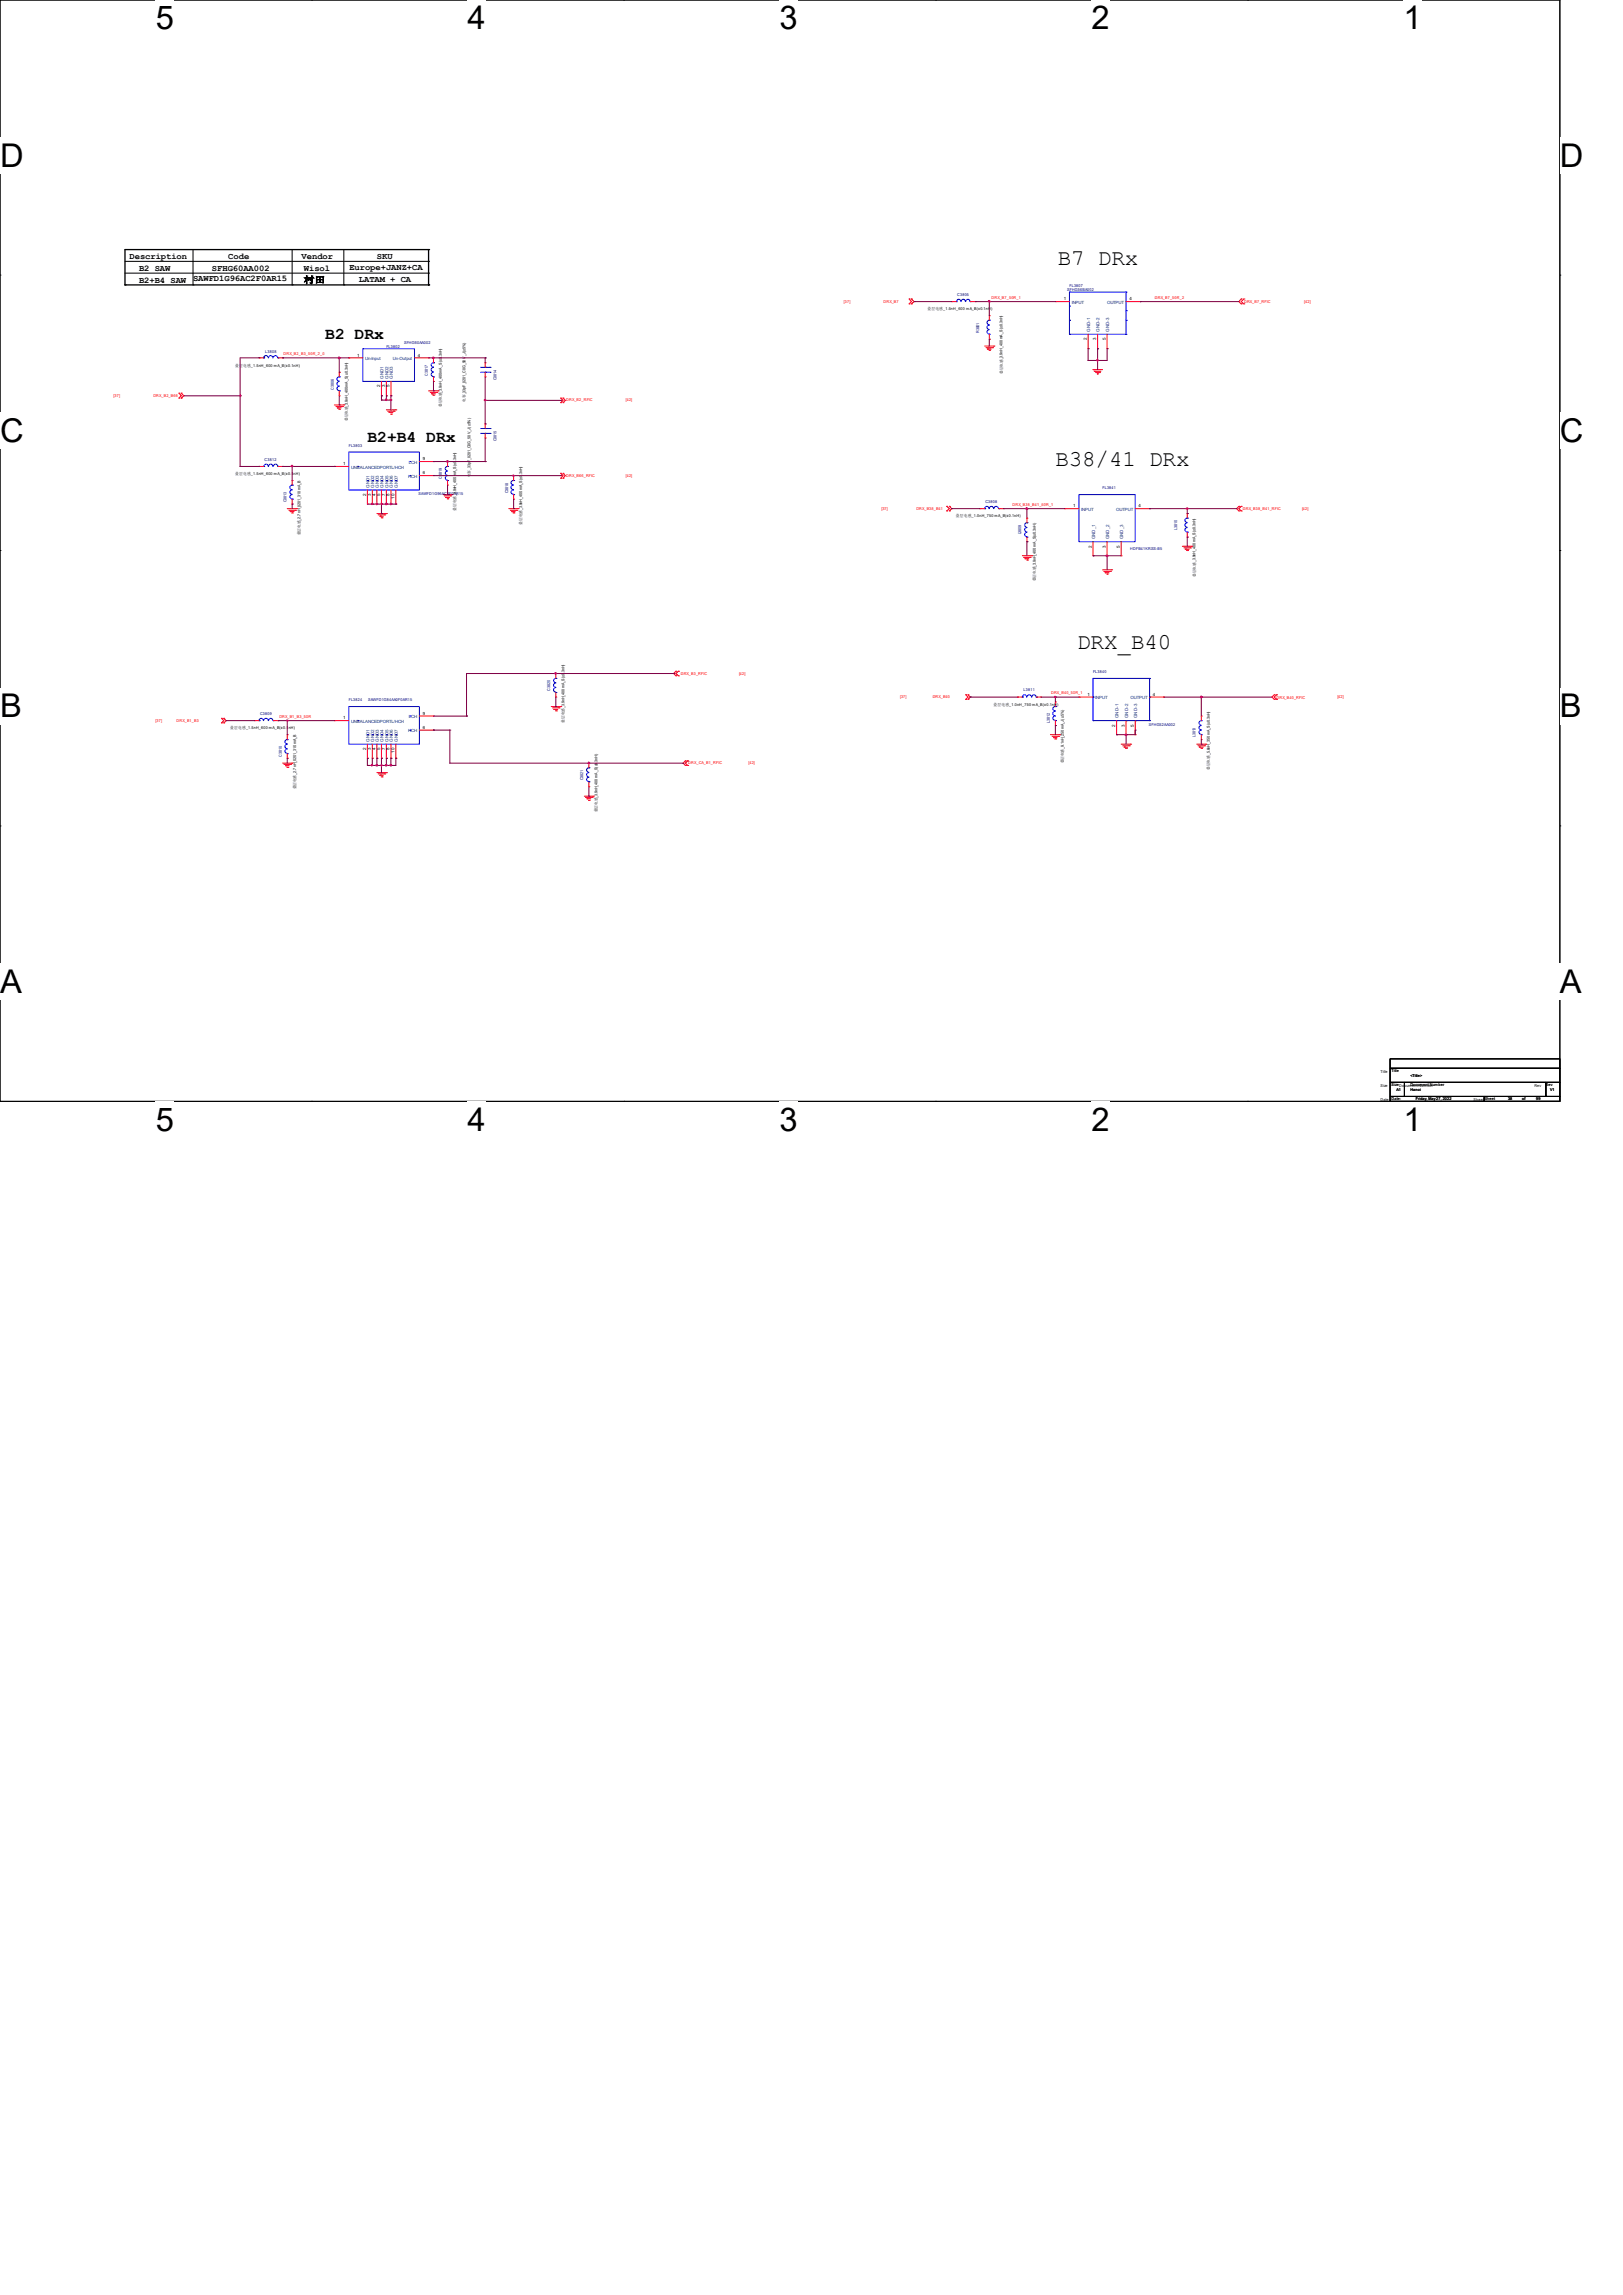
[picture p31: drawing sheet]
<svg xmlns="http://www.w3.org/2000/svg" width="210mm" height="297mm" viewBox="0 0 210 297" stroke-linecap="round" stroke-linejoin="round" font-family="sans-serif">
<defs><g id="words">
<g font-size="4.2">
<text x="20.2" y="3.8">5</text>
<text x="60.5" y="3.8">4</text>
<text x="100.9" y="3.8">3</text>
<text x="141.2" y="3.8">2</text>
<text x="181.6" y="3.8">1</text>
<text x="0" y="21.6">D</text>
<text x="201.8" y="21.6">D</text>
<text x="0" y="57.2">C</text>
<text x="201.8" y="57.2">C</text>
<text x="0" y="92.8">B</text>
<text x="201.8" y="92.8">B</text>
<text x="0" y="128.5">A</text>
<text x="201.8" y="128.5">A</text>
<text x="20.2" y="146.3">5</text>
<text x="60.5" y="146.3">4</text>
<text x="100.9" y="146.3">3</text>
<text x="141.2" y="146.3">2</text>
<text x="181.6" y="146.3">1</text>
</g>
<g font-size="2.9">
<text x="136.9" y="34.3">B7 DRx</text>
<text x="136.6" y="60.3">B38/41 DRx</text>
<text x="139.4" y="84">DRX_B40</text>
</g>
<g font-size="2.1">
<text x="42.1" y="43.8">B2 DRx</text>
<text x="47.5" y="57.2">B2+B4 DRx</text>
</g>
<g font-size="1.1">
<text x="16.8" y="33.6">Description</text>
<text x="18" y="35.1">B2 SAW</text>
<text x="27.4" y="35.1">SFHG60AA002</text>
<text x="29.5" y="33.6">Code</text>
<text x="39" y="33.6">Vendor</text>
<text x="39.3" y="35.1">Wisol</text>
<text x="45.2" y="34.9">Europe+JANZ+CA</text>
<text x="48.8" y="33.6">SKU</text>
<text x="18" y="36.6">B2+B4 SAW</text>
<text x="25" y="36.3">SAWFD1G96AC2F0AR15</text>
<text x="39.3" y="36.6">村田</text>
<text x="46.4" y="36.4">LATAM + CA</text>
</g>
<g font-size=".6">
<text x="137.7" y="38.9">1</text>
<text x="146.1" y="38.9">4</text>
<text x="46.2" y="46.1">1</text>
<text x="54.1" y="46.1">4</text>
<text x="140.6" y="44" transform="rotate(-90 140.6 44)">2</text>
<text x="141.9" y="44" transform="rotate(-90 141.9 44)">3</text>
<text x="143.1" y="44" transform="rotate(-90 143.1 44)">5</text>
<text x="49.2" y="50.1" transform="rotate(-90 49.2 50.1)">2</text>
<text x="49.8" y="50.1" transform="rotate(-90 49.8 50.1)">3</text>
<text x="50.4" y="50.1" transform="rotate(-90 50.4 50.1)">5</text>
<text x="54.7" y="59.6">9</text>
<text x="44.4" y="60.2">1</text>
<text x="47.4" y="64.2" transform="rotate(-90 47.4 64.2)">2</text>
<text x="48" y="64.2" transform="rotate(-90 48 64.2)">3</text>
<text x="48.6" y="64.2" transform="rotate(-90 48.6 64.2)">4</text>
<text x="49.2" y="64.2" transform="rotate(-90 49.2 64.2)">5</text>
<text x="49.8" y="64.2" transform="rotate(-90 49.8 64.2)">7</text>
<text x="50.4" y="64.2" transform="rotate(-90 50.4 64.2)">8</text>
<text x="51.1" y="64.5" transform="rotate(-90 51.1 64.5)">10</text>
<text x="54.7" y="61.4">6</text>
<text x="138.9" y="65.7">1</text>
<text x="147.3" y="65.7">4</text>
<text x="141.3" y="70.9" transform="rotate(-90 141.3 70.9)">2</text>
<text x="143.1" y="70.9" transform="rotate(-90 143.1 70.9)">3</text>
<text x="144.9" y="70.9" transform="rotate(-90 144.9 70.9)">5</text>
<text x="44.4" y="93.1">1</text>
<text x="54.7" y="92.5">9</text>
<text x="54.7" y="94.3">6</text>
<text x="140.7" y="90">1</text>
<text x="144.3" y="94" transform="rotate(-90 144.3 94)">2</text>
<text x="145.5" y="94" transform="rotate(-90 145.5 94)">3</text>
<text x="146.7" y="94" transform="rotate(-90 146.7 94)">5</text>
<text x="149.2" y="90">4</text>
<text x="47.4" y="97.1" transform="rotate(-90 47.4 97.1)">2</text>
<text x="48" y="97.1" transform="rotate(-90 48 97.1)">3</text>
<text x="48.6" y="97.1" transform="rotate(-90 48.6 97.1)">4</text>
<text x="49.2" y="97.1" transform="rotate(-90 49.2 97.1)">5</text>
<text x="49.8" y="97.1" transform="rotate(-90 49.8 97.1)">7</text>
<text x="50.4" y="97.1" transform="rotate(-90 50.4 97.1)">8</text>
<text x="51.1" y="97.4" transform="rotate(-90 51.1 97.4)">10</text>
</g>
<g font-size=".6" fill="#004080">
<text x="138.7" y="39.3">INPUT</text>
<text x="143.3" y="39.3">OUTPUT</text>
<text x="47.2" y="46.6">Un-Input</text>
<text x="50.8" y="46.6">Un-Output</text>
<text x="141.1" y="43" transform="rotate(-90 141.1 43)">GND-1</text>
<text x="142.3" y="43" transform="rotate(-90 142.3 43)">GND-2</text>
<text x="143.5" y="43" transform="rotate(-90 143.5 43)">GND-3</text>
<text x="49.6" y="49.1" transform="rotate(-90 49.6 49.1)">GND1</text>
<text x="50.3" y="49.1" transform="rotate(-90 50.3 49.1)">GND2</text>
<text x="50.8" y="49.1" transform="rotate(-90 50.8 49.1)">GND3</text>
<text x="45.4" y="60.7">UNBALANCEDPORTL/HCH</text>
<text x="47.8" y="63.1" transform="rotate(-90 47.8 63.1)">GND1</text>
<text x="48.4" y="63.1" transform="rotate(-90 48.4 63.1)">GND2</text>
<text x="49" y="63.1" transform="rotate(-90 49 63.1)">GND3</text>
<text x="49.6" y="63.1" transform="rotate(-90 49.6 63.1)">GND4</text>
<text x="50.3" y="63.1" transform="rotate(-90 50.3 63.1)">GND5</text>
<text x="50.8" y="63.1" transform="rotate(-90 50.8 63.1)">GND6</text>
<text x="51.5" y="63.1" transform="rotate(-90 51.5 63.1)">GND7</text>
<text x="52.8" y="61.9">HCH</text>
<text x="52.9" y="60">LCH</text>
<text x="139.9" y="66.1">INPUT</text>
<text x="141.7" y="69.8" transform="rotate(-90 141.7 69.8)">GND_1</text>
<text x="143.5" y="69.8" transform="rotate(-90 143.5 69.8)">GND_2</text>
<text x="144.4" y="66.1">OUTPUT</text>
<text x="145.3" y="69.8" transform="rotate(-90 145.3 69.8)">GND_3</text>
<text x="45.4" y="93.6">UNBALANCEDPORTL/HCH</text>
<text x="52.8" y="94.8">HCH</text>
<text x="52.9" y="93">LCH</text>
<text x="141.7" y="90.5">INPUT</text>
<text x="144.7" y="93" transform="rotate(-90 144.7 93)">GND-1</text>
<text x="146" y="93" transform="rotate(-90 146 93)">GND-2</text>
<text x="146.3" y="90.5">OUTPUT</text>
<text x="147.2" y="93" transform="rotate(-90 147.2 93)">GND-3</text>
<text x="47.8" y="96" transform="rotate(-90 47.8 96)">GND1</text>
<text x="48.4" y="96" transform="rotate(-90 48.4 96)">GND2</text>
<text x="49" y="96" transform="rotate(-90 49 96)">GND3</text>
<text x="49.6" y="96" transform="rotate(-90 49.6 96)">GND4</text>
<text x="50.3" y="96" transform="rotate(-90 50.3 96)">GND5</text>
<text x="50.8" y="96" transform="rotate(-90 50.8 96)">GND6</text>
<text x="51.5" y="96" transform="rotate(-90 51.5 96)">GND7</text>
</g>
<g font-size=".5" fill="#f00">
<text x="109.2" y="39.2">[37]</text>
<text x="114.3" y="39.2">DRX_B7</text>
<text x="128.3" y="38.7">DRX_B7_50R_1</text>
<text x="149.4" y="38.7">DRX_B7_50R_2</text>
<text x="161" y="39.2">DRX_B7_RFIC</text>
<text x="168.8" y="39.2">[42]</text>
<text x="36.7" y="46">DRX_B2_B3_50R_2_0</text>
<text x="14.7" y="51.3">[37]</text>
<text x="19.9" y="51.3">DRX_B2_B66</text>
<text x="73.3" y="51.9">DRX_B2_RFIC</text>
<text x="81" y="51.9">[42]</text>
<text x="73.3" y="61.7">DRX_B66_RFIC</text>
<text x="81" y="61.7">[42]</text>
<text x="114.1" y="66">[37]</text>
<text x="118.6" y="66">DRX_B38_B41</text>
<text x="131" y="65.5">DRX_B38_B41_50R_1</text>
<text x="168.5" y="66">[42]</text>
<text x="160.8" y="66">DRX_B38_B41_RFIC</text>
<text x="88.1" y="87.3">DRX_B3_RFIC</text>
<text x="95.6" y="87.3">[42]</text>
<text x="136" y="89.9">DRX_B40_50R_1</text>
<text x="20.1" y="93.4">[37]</text>
<text x="22.9" y="93.5">DRX_B1_B3</text>
<text x="36.2" y="92.9">DRX_B1_B3_50R</text>
<text x="116.5" y="90.4">[37]</text>
<text x="120.7" y="90.4">DRX_B40</text>
<text x="165.2" y="90.4">DRX_B40_RFIC</text>
<text x="173.1" y="90.4">[42]</text>
<text x="89.1" y="98.9">DRX_CA_B1_RFIC</text>
<text x="96.9" y="98.9">[42]</text>
</g>
<g font-size=".5">
<text x="120" y="40.1">叠层电感_1.5nH_600 mA_B(±0.1nH)</text>
<text x="30.4" y="47.5">叠层电感_1.5nH_600 mA_B(±0.1nH)</text>
<text x="57.2" y="52.7" transform="rotate(-90 57.2 52.7)">叠层电感_3.9nH_400 mA_S(±0.3nH)</text>
<text x="60.2" y="52" transform="rotate(-90 60.2 52)">电容_33pF_0201_C0G_50 V_J(±5%)</text>
<text x="129.8" y="48.4" transform="rotate(-90 129.8 48.4)">叠层电感_3.9nH_400 mA_S(±0.3nH)</text>
<text x="45" y="54.5" transform="rotate(-90 45 54.5)">叠层电感_3.9nH_400 mA_S(±0.3nH)</text>
<text x="30.4" y="61.5">叠层电感_1.5nH_600 mA_B(±0.1nH)</text>
<text x="60.9" y="61.8" transform="rotate(-90 60.9 61.8)">电容_33pF_0201_C0G_50 V_J(±5%)</text>
<text x="38.9" y="69.3" transform="rotate(-90 38.9 69.3)">叠层电感_2.7 nH_0201_310 mA_B</text>
<text x="59" y="66.1" transform="rotate(-90 59 66.1)">叠层电感_3.9nH_400 mA_S(±0.3nH)</text>
<text x="67.6" y="67.9" transform="rotate(-90 67.6 67.9)">叠层电感_3.9nH_400 mA_S(±0.3nH)</text>
<text x="123.7" y="67">叠层电感_1.0nH_750 mA_B(±0.1nH)</text>
<text x="134" y="75.2" transform="rotate(-90 134 75.2)">叠层电感_3.9nH_400 mA_S(±0.3nH)</text>
<text x="154.7" y="74.6" transform="rotate(-90 154.7 74.6)">叠层电感_3.9nH_400 mA_S(±0.3nH)</text>
<text x="29.8" y="94.4">叠层电感_1.5nH_600 mA_B(±0.1nH)</text>
<text x="73.1" y="93.5" transform="rotate(-90 73.1 93.5)">叠层电感_3.9nH_400 mA_S(±0.3nH)</text>
<text x="128.6" y="91.4">叠层电感_1.0nH_750 mA_B(±0.1nH)</text>
<text x="137.7" y="98.8" transform="rotate(-90 137.7 98.8)">叠层电感_9.1nH_250 mA_J(±5%)</text>
<text x="156.5" y="99.6" transform="rotate(-90 156.5 99.6)">叠层电感_5.6nH_350 mA_S(±0.3nH)</text>
<text x="38.3" y="102.2" transform="rotate(-90 38.3 102.2)">叠层电感_2.7 nH_0201_310 mA_B</text>
<text x="77.3" y="105.1" transform="rotate(-90 77.3 105.1)">叠层电感_3.9nH_400 mA_S(±0.3nH)</text>
<text x="178.6" y="138.9">Title</text>
<text x="178.6" y="140.7">Size</text>
<text x="178.6" y="142.5">Date: Date:</text>
<text x="180.1" y="138.8">Title</text>
<text x="180.1" y="140.6">SizeDocument Number</text>
<text x="180.1" y="140.6">Size</text>
<text x="180.1" y="142.4">Date:</text>
<text x="180.7" y="141.2">A1</text>
<text x="182.5" y="140.6">Document Number</text>
<text x="182.5" y="141.2">Hanoi</text>
<text x="182.5" y="139.3">&lt;Title&gt;</text>
<text x="183.2" y="142.4">Friday, May 27, 2022</text>
<text x="190.7" y="142.5">Sheet Sheet</text>
<text x="192.1" y="142.4">Sheet</text>
<text x="195.1" y="142.4">38</text>
<text x="197" y="142.4">of</text>
<text x="198.6" y="140.7">Rev</text>
<text x="198.8" y="142.4">99</text>
<text x="200" y="140.6">Rev</text>
<text x="200.6" y="141.2">V1</text>
</g>
<g font-size=".5" fill="#000080">
<text x="123.9" y="38.3">C3805</text>
<text x="138.1" y="37.7">SFHG56BA002</text>
<text x="138.4" y="37.1">FL3807</text>
<text x="34.3" y="45.6">L3808</text>
<text x="50" y="45">FL3802</text>
<text x="52.3" y="44.6">SFHG60AA002</text>
<text x="126.7" y="43.1" transform="rotate(-90 126.7 43.1)">R3801</text>
<text x="43.2" y="50.4" transform="rotate(-90 43.2 50.4)">C3806</text>
<text x="55.4" y="48.6" transform="rotate(-90 55.4 48.6)">C3817</text>
<text x="64.3" y="49.2" transform="rotate(-90 64.3 49.2)">C3814</text>
<text x="34.2" y="59.6">C3812</text>
<text x="45.1" y="57.8">FL3803</text>
<text x="64.3" y="57.1" transform="rotate(-90 64.3 57.1)">C3815</text>
<text x="37.1" y="65" transform="rotate(-90 37.1 65)">C3813</text>
<text x="54.2" y="64">SAWFD1G96AC2F0AR15</text>
<text x="57.2" y="62" transform="rotate(-90 57.2 62)">C3819</text>
<text x="65.7" y="63.8" transform="rotate(-90 65.7 63.8)">C3818</text>
<text x="127.5" y="65.1">C3808</text>
<text x="142.7" y="63.3">FL3841</text>
<text x="132.2" y="69.2" transform="rotate(-90 132.2 69.2)">L3809</text>
<text x="146.3" y="71.2">HDFB41KRSS-B5</text>
<text x="152.3" y="68.6" transform="rotate(-90 152.3 68.6)">L3810</text>
<text x="71.2" y="89.4" transform="rotate(-90 71.2 89.4)">C3820</text>
<text x="132.5" y="89.5">L3811</text>
<text x="141.4" y="87.1">FL3840</text>
<text x="33.7" y="92.5">C3809</text>
<text x="45.1" y="90.7">FL3824</text>
<text x="47.6" y="90.7">SAWFD1G84AA0F0AR15</text>
<text x="135.8" y="93.6" transform="rotate(-90 135.8 93.6)">L3812</text>
<text x="148.7" y="93.9">SFHG52AA002</text>
<text x="154.7" y="95.4" transform="rotate(-90 154.7 95.4)">L3813</text>
<text x="36.5" y="97.9" transform="rotate(-90 36.5 97.9)">C3810</text>
<text x="75.5" y="101" transform="rotate(-90 75.5 101)">C3821</text>
</g>
</g></defs>
<path d="M0 0h201.8v142.5h-201.8z" fill="none" stroke="#000" stroke-width=".13"/>
<g fill="#fff">
<path d="M20.2 0h2.3v4.7h-2.3z"/>
<path d="M20.2 142.5h2.3v4.8h-2.3z"/>
</g>
<path d="M40.3 0h.1M40.3 142.5h.1" fill="none" stroke="#000" stroke-width=".13"/>
<g fill="#fff">
<path d="M60.5 0h2.4v4.7h-2.4z"/>
<path d="M60.5 142.5h2.4v4.8h-2.4z"/>
</g>
<path d="M80.7 0h.1M80.7 142.5h.1" fill="none" stroke="#000" stroke-width=".13"/>
<g fill="#fff">
<path d="M100.9 0h2.4v4.7h-2.4z"/>
<path d="M100.9 142.5h2.4v4.8h-2.4z"/>
</g>
<path d="M121.1 0h.1M121.1 142.5h.1" fill="none" stroke="#000" stroke-width=".13"/>
<g fill="#fff">
<path d="M141.2 0h2.4v4.7h-2.4z"/>
<path d="M141.2 142.5h2.4v4.8h-2.4z"/>
</g>
<path d="M161.5 0h.1M161.5 142.5h.1" fill="none" stroke="#000" stroke-width=".13"/>
<g fill="#fff">
<path d="M181.6 0h2.4v4.7h-2.4z"/>
<path d="M181.6 142.5h2.4v4.8h-2.4z"/>
<path d="M0 17.8h3v4.7h-3z"/>
<path d="M201.8 17.8h3.1v4.7h-3.1z"/>
<path d="M0 53.4h3v4.7h-3z"/>
<path d="M201.8 53.4h3.1v4.7h-3.1z"/>
</g>
<path d="M0 35.6h.1M201.8 35.6h.1" fill="none" stroke="#000" stroke-width=".13"/>
<g fill="#fff">
<path d="M0 89h2.8v4.8h-2.8z"/>
<path d="M201.8 89h2.9v4.8h-2.9z"/>
</g>
<path d="M0 71.2h.1M201.8 71.2h.1" fill="none" stroke="#000" stroke-width=".13"/>
<g fill="#fff">
<path d="M0 124.7h2.8v4.7h-2.8z"/>
<path d="M201.8 124.7h2.9v4.7h-2.9z"/>
</g>
<g fill="none" stroke="#000" stroke-width=".13">
<path d="M16.2 33.8h39.3M16.2 35.3h39.3M25 36.9h.1M25 32.3v4.6M37.8 36.9h.1M37.8 32.3v4.6M44.5 36.9h.1M44.5 32.3v4.6M55.5 33.8h.1M55.5 35.3h.1M0 106.9h.1M201.8 106.9h.1"/>
<path d="M179.9 137h21.9v1.3h-21.9zM179.9 138.3h21.9v1.8h-21.9zM179.9 140.1h1.8v1.8h-1.8zM179.9 141.9h12.2v.6h-12.2zM181.7 140.1h18.3v1.8h-18.3zM192.1 141.9h9.7v.6h-9.7zM200 140.1h1.8v1.8h-1.8z"/>
</g>
<path d="M16.2 36.9h.1M16.2 36.9h39.3M55.5 32.3h.1M55.5 36.9h.1M55.5 32.3h-39.3v4.6M55.5 32.3v4.6" fill="none" stroke="#000" stroke-width=".17"/>
<g fill="none" stroke="#f00" stroke-width=".13">
<path d="M117.6 38.7l.3 .3-.3 .3M117.6 38.7h.1M117.6 39.3h.1M117.9 38.7l.4 .3-.4 .3M117.9 39.3h.1M117.9 38.7h.1M123.1 39h.1M123.1 39h.6M125.6 39h.6M126.2 39h.1M136.6 39h.1M136.6 39h1.8"/>
<path d="M145.7 39h1.8M147.5 39h.1M160.6 39.3h.1M160.6 38.7h.1M160.6 38.7l-.3 .3 .3 .3M161 38.7h.1M161 39.3h.1M161 38.7l-.4 .3 .4 .3M23.2 50.9h.1M23.2 51.5h.1M23.2 50.9l.3 .3-.3 .3M23.5 50.9l.3 .3-.3 .3"/>
<path d="M23.5 51.5h.1M23.5 50.9h.1M33.5 46.3h.1M33.5 46.3h.6M36 46.3h.6M36.6 46.3h.1M43.3 52.4h1.2M43.5 52.6h.8M43.6 52.8h.1M43.6 52.8h.6M43.8 53h.1M43.9 51.2h.1"/>
<path d="M43.9 48.2h.1M43.9 48.2v.6M43.9 50.6v.6M43.9 53h.1M44.3 52.6h.1M44.5 52.4h.1M45.1 46.3h.1M45.1 46.3h1.8M49.4 51.2h.1M49.4 49.4v1.8M50 51.2h.1M50 53h1.2"/>
<path d="M50 49.4v1.8M50.2 53.2h.8M50.3 53.4h.1M50.3 53.4h.5M50.5 53.6h.2M50.6 51.2h.1M50.6 49.4v1.8M50.7 53.6h.1M51 53.2h.1M51.2 53h.1M53.6 46.3h1.9M54.3 59.7h1.8"/>
<path d="M55.5 46.3h.1M55.5 50.6h1.2M55.7 50.8h.8M55.8 51h.1M55.8 51h.5M56 51.1h.1M56.1 49.4h.1M56.1 46.3h.1M56.1 59.7h.1M56.1 46.3v.6M56.1 48.8v.6M56.1 51.1h.1"/>
<path d="M56.5 50.8h.1M56.7 50.6h.1M57.9 59.7h.1M57.9 59.7v.7M62.8 48.8h.1M62.8 46.9h.1M62.8 56.7h.1M62.8 54.9h.1M62.8 46.9v.6M62.8 48.2v.6M62.8 54.9v.6M62.8 56.1v.6"/>
<path d="M72.6 51.5h.1M72.6 52.1h.1M72.6 51.5l.3 .3-.3 .3M72.9 51.5l.3 .3-.3 .3M72.9 51.5h.1M72.9 52.1h.1M127.4 44.8h1.2M127.6 45h.8M127.8 45.2h.1M127.8 45.2h.5M128 45.3h.1M128 43.9h.1"/>
<path d="M128 40.9h.1M128 40.9v.5M128 43.3v.6M128.1 45.3h.1M128.4 45h.1M128.6 44.8h.1M140.8 45.1h.1M140.8 43.3v1.8M141.4 47.8h1.3M141.4 47.8h.1M141.6 48h.9M141.6 48h.1"/>
<path d="M141.8 48.2h.5M142 48.4h.1M142 45.1h.1M142 43.3v1.8M142.3 48.2h.1M143.3 45.1h.1M143.3 43.3v1.8M33.5 60.4h.1M33.5 60.4h.6M36 60.4h.6M36.6 60.4h.1M37.2 65.8h1.2"/>
<path d="M37.4 66h.8M37.5 66.2h.6M37.5 66.2h.1M37.7 66.4h.1M37.8 65.2h.1M37.8 62.2h.1M37.8 62.2v.6M37.8 64.6v.6M37.8 66.4h.1M38.2 66h.1M38.4 65.8h.1M43.3 60.4h1.8"/>
<path d="M43.3 60.4h.1M47.5 65.2h.1M47.5 63.4v1.8M48.2 65.2h.1M48.2 63.4v1.8M48.8 65.2h.1M48.8 66.5h1.2M48.8 63.4v1.8M48.9 66.6h.9M49.1 66.8h.5M49.1 66.8h.1M49.3 67h.1"/>
<path d="M49.4 65.2h.1M49.4 63.4v1.8M49.4 67h.1M49.8 66.6h.1M50 66.5h.1M50 65.2h.1M50 63.4v1.8M50.6 65.2h.1M50.6 63.4v1.8M51.2 65.2h.1M51.2 63.4v1.8M54.3 61.6h1.8"/>
<path d="M56.1 61.6h.1M57.3 64h1.2M57.5 64.2h.8M57.7 64.4h.1M57.7 64.4h.5M57.9 64.6h.1M57.9 62.8h.1M57.9 62.2v.6M58 64.6h.1M58.3 64.2h.1M58.5 64h.1M65.8 65.8h1.3"/>
<path d="M66 66h.9M66.2 66.2h.1M66.2 66.2h.5M66.4 66.4h.1M66.5 64.6h.1M66.5 61.6h.1M66.5 61.6v.6M66.5 64v.6M66.5 66.4h.1M66.9 66h.1M67.1 65.8h.1M72.6 61.3h.1"/>
<path d="M72.6 61.9h.1M72.6 61.3l.3 .3-.3 .3M72.9 61.3l.3 .3-.3 .3M72.9 61.3h.1M72.9 61.9h.1M122.5 65.5l.4 .3-.4 .3M122.5 65.5h.1M122.5 66.1h.1M122.9 65.5l.2 .3-.2 .3M122.9 66.1h.1M122.9 65.5h.1M126.8 65.8h.1"/>
<path d="M126.8 65.8h.6M129.2 65.8h.6M129.8 65.8h.1M132.3 71.9h1.2M132.5 72.1h.8M132.6 72.3h.1M132.6 72.3h.5M132.8 72.5h.2M132.9 70.1h.1M132.9 67.1h.1M132.9 67.1v.5M132.9 69.5v.6"/>
<path d="M133 72.5h.1M133.3 72.1h.1M133.5 71.9h.1M137.8 65.8h1.8M137.8 65.8h.1M141.4 71.9h.1M141.4 70.1v1.8M142.7 73.7h1.1M142.8 74h.9M143 74.1h.1M143 74.1h.5M143.2 74.3h.1"/>
<path d="M143.3 71.9h.1M143.3 70.1v1.8M143.3 74.3h.1M143.7 74h.1M143.8 73.7h.1M145.1 71.9h.1M145.1 70.1v1.8M146.9 65.8h1.9M148.8 65.8h.1M153 70.7h1.2M153.2 70.9h.9M153.4 71.1h.1"/>
<path d="M153.4 71.1h.5M153.5 71.2h.2M153.6 69.5h.1M153.6 66.5h.1M153.6 66.5v.6M153.6 68.9v.6M153.7 71.2h.1M154.1 70.9h.1M154.2 70.7h.1M160.3 66.1h.1M160.3 65.5h.1M160.3 65.5l-.3 .3 .3 .3"/>
<path d="M160.6 65.5h.1M160.6 66.1h.1M160.6 65.5l-.3 .3 .3 .3M28.7 93h.1M28.7 93.6h.1M28.7 93l.3 .3-.3 .3M29 93l.3 .3-.3 .3M29 93.6h.1M29 93h.1M32.9 93.3h.1M32.9 93.3h.6M35.3 93.3h.7"/>
<path d="M36 93.3h.1M36.6 98.8h1.2M36.7 98.9h.9M37 99.1h.4M37 99.1h.1M37.1 99.3h.2M37.2 98.1h.1M37.2 95.1h.1M37.2 95.1v.6M37.2 97.5v.6M37.3 99.3h.1M37.6 98.9h.1"/>
<path d="M37.8 98.8h.1M43.3 93.3h1.8M43.3 93.3h.1M47.5 98.1h.1M47.5 96.3v1.8M48.2 98.1h.1M48.2 96.3v1.8M48.8 98.1h.1M48.8 100h1.2M48.8 96.3v1.8M49.4 98.1h.1M49.4 96.3v1.8"/>
<path d="M50 100h.1M50 98.1h.1M50 96.3v1.8M50.6 98.1h.1M50.6 96.3v1.8M51.2 98.1h.1M51.2 96.3v1.8M54.3 94.5h1.8M54.3 92.7h1.8M56.1 94.5h.1M56.1 92.7h.1M71.3 91.4h1.3"/>
<path d="M71.5 91.6h.8M71.7 91.8h.1M71.7 91.8h.5M71.9 92h.1M71.9 90.2h.1M71.9 87.2h.1M71.9 87.2v.6M71.9 89.6v.6M72 92h.1M72.3 91.6h.1M72.6 91.4h.1M76.2 98.8h.1"/>
<path d="M76.2 98.8v.6M87.5 87.5h.1M87.5 86.9h.1M87.5 86.9l-.3 .3 .3 .3M87.8 86.9l-.3 .3 .3 .3M87.8 86.9h.1M87.8 87.5h.1M88.7 98.5h.1M88.7 99.1h.1M88.7 98.5l-.3 .3 .3 .3M89 98.5l-.3 .3 .3 .3M89 99.1h.1"/>
<path d="M89 98.5h.1M125 89.9l.3 .3-.3 .3M125 89.9h.1M125 90.5h.1M125.3 90.5h.1M125.3 89.9h.1M125.3 89.9l.3 .3-.3 .3M131.7 90.2h.6M131.7 90.2h.1M134.1 90.2h.6M134.7 90.2h.1M135.9 95.1h1.3"/>
<path d="M136.1 95.3h.9M136.3 95.5h.1M136.3 95.5h.5M136.5 95.6h.1M136.6 93.9h.1M136.6 90.8h.1M136.6 90.8v.6M136.6 93.3v.6M136.6 95.6h.1M137 95.3h.1M137.2 95.1h.1M139.6 90.2h.1"/>
<path d="M139.6 90.2h1.8M144.5 95.1h.1M144.5 93.3v1.8M145.1 96.3h1.2M145.3 96.5h.8M145.5 96.7h.1M145.5 96.7h.4M145.6 96.9h.2M145.7 95.1h.1M145.7 93.3v1.8M145.8 96.9h.1M146.1 96.5h.1"/>
<path d="M146.3 96.3h.1M146.9 95.1h.1M146.9 93.3v1.8M148.8 90.2h1.8M150.6 90.2h.1M154.9 96.3h1.1M155 96.5h.9M155.2 96.7h.5M155.2 96.7h.1M155.4 96.9h.1M155.4 95.7h.1M155.4 92.7h.1"/>
<path d="M155.4 92.7v.6M155.4 95.1v.6M155.5 96.9h.1M155.9 96.5h.1M156 96.3h.1M164.9 90.5h.1M164.9 89.9h.1M164.9 89.9l-.3 .3 .3 .3M165.2 89.9h.1M165.2 90.5h.1M165.2 89.9l-.3 .3 .3 .3M48.9 100.2h.9"/>
<path d="M49.1 100.3h.5M49.1 100.3h.1M49.3 100.5h.1M49.4 100.5h.1M49.8 100.2h.1M75.6 103h1.2M75.8 103.2h.8M75.9 103.4h.1M75.9 103.4h.6M76.2 103.6h.1M76.2 101.8h.1M76.2 101.2v.6"/>
<path d="M76.6 103.2h.1M76.8 103h.1"/>
</g>
<g fill="none" stroke="#00f" stroke-width=".13">
<path d="M123.7 39h.1M124.3 39a.28 .28 0 0 0-.2-.3 .28 .28 0 0 0-.3 .3M124.9 39a.28 .28 0 0 0-.3-.3 .28 .28 0 0 0-.2 .3M125.5 39a.28 .28 0 0 0-.3-.3 .28 .28 0 0 0-.2 .3M125.6 39h.1M138.4 39.6h.1M138.4 37.8h.1M138.4 37.8h7.3M138.4 37.8v5.5M145.7 39h.1M145.7 37.8h.1M145.7 37.8v5.5"/>
<path d="M34.1 46.3h.1M34.1 46.3a.3 .3 0 0 1 .3-.3 .3 .3 0 0 1 .3 .3M34.8 46.3a.28 .28 0 0 1 .2-.3 .28 .28 0 0 1 .3 .3M35.3 46.3a.3 .3 0 0 1 .3-.3 .3 .3 0 0 1 .3 .3M36 46.3h.1M43.9 50a.28 .28 0 0 0-.3 .3 .28 .28 0 0 0 .3 .2M43.9 49.4a.3 .3 0 0 0-.3 .3 .3 .3 0 0 0 .3 .3M43.9 48.8a.28 .28 0 0 0-.3 .2 .28 .28 0 0 0 .3 .3M43.9 48.8h.1M43.9 50.6h.1M45.1 58.5h9.2v4.9h-9.2zM46.9 45.1h6.7v4.3h-6.7z"/>
<path d="M53 59.7h.1M56.1 46.9h.1M56.1 48.8h.1M56.1 48.2a.28 .28 0 0 0-.3 .2 .28 .28 0 0 0 .3 .3M56.1 47.5a.3 .3 0 0 0-.3 .3 .3 .3 0 0 0 .3 .3M56.1 46.9a.28 .28 0 0 0-.3 .3 .28 .28 0 0 0 .3 .3M62.2 48.2h1.2M62.2 47.5h1.2M62.2 56.1h1.2M62.2 55.5h1.2M62.8 48.2h.1M62.8 47.5h.1"/>
<path d="M62.8 56.1h.1M62.8 55.5h.1M63.4 48.2h.1M63.4 47.5h.1M63.4 56.1h.1M63.4 55.5h.1M128 41.4h.1M128 43.3h.1M128 42.7a.28 .28 0 0 0-.3 .2 .28 .28 0 0 0 .3 .3M128 42.1a.28 .28 0 0 0-.3 .3 .28 .28 0 0 0 .3 .2M128 41.4a.3 .3 0 0 0-.3 .3 .3 .3 0 0 0 .3 .3M138.4 41.4h.1"/>
<path d="M138.4 43.3h.1M138.4 43.3h7.3M145.7 41.4h.1M145.7 40.2h.1M145.7 43.3h.1M34.1 60.4h.1M34.7 60.4a.28 .28 0 0 0-.3-.3 .28 .28 0 0 0-.2 .3M35.3 60.4a.28 .28 0 0 0-.3-.3 .28 .28 0 0 0-.2 .3M35.9 60.4a.28 .28 0 0 0-.2-.3 .28 .28 0 0 0-.3 .3M36 60.4h.1M37.8 62.8h.1M37.8 64.6h.1"/>
<path d="M37.8 64a.28 .28 0 0 0-.3 .3 .28 .28 0 0 0 .3 .3M37.8 63.4a.28 .28 0 0 0-.3 .3 .28 .28 0 0 0 .3 .3M37.8 62.8a.3 .3 0 0 0-.3 .3 .3 .3 0 0 0 .3 .3M46.3 60.4h.1M47.5 62.2h.1M48.2 62.2h.1M48.8 62.2h.1M49.4 62.2h.1M50 62.2h.1M50.6 62.2h.1M51.2 62.2h.1M53 61.6h.1"/>
<path d="M57.9 60.4h.1M57.9 62.2h.1M57.9 61.6a.3 .3 0 0 0-.3 .2 .3 .3 0 0 0 .3 .3M57.9 61a.28 .28 0 0 0-.3 .2 .28 .28 0 0 0 .3 .3M57.9 60.4a.28 .28 0 0 0-.3 .2 .28 .28 0 0 0 .3 .3M66.5 62.2h.1M66.5 64h.1M66.5 63.4a.28 .28 0 0 0-.4 .3 .28 .28 0 0 0 .4 .3M66.5 62.8a.3 .3 0 0 0-.4 .3 .3 .3 0 0 0 .4 .3M66.5 62.2a.28 .28 0 0 0-.4 .3 .28 .28 0 0 0 .4 .2M127.4 65.8h.1M128 65.8a.28 .28 0 0 0-.3-.3 .28 .28 0 0 0-.3 .3"/>
<path d="M128.6 65.8a.28 .28 0 0 0-.3-.3 .28 .28 0 0 0-.3 .3M129.2 65.8a.3 .3 0 0 0-.3-.3 .3 .3 0 0 0-.3 .3M129.2 65.8h.1M132.9 67.6h.1M132.9 69.5h.1M132.9 68.9a.3 .3 0 0 0-.3 .3 .3 .3 0 0 0 .3 .3M132.9 68.3a.28 .28 0 0 0-.3 .3 .28 .28 0 0 0 .3 .2M132.9 67.6a.3 .3 0 0 0-.3 .3 .3 .3 0 0 0 .3 .3M139.6 64h7.3v6.1h-7.3zM153.6 67.1h.1M153.6 68.9h.1M153.6 68.3a.28 .28 0 0 0-.3 .3 .28 .28 0 0 0 .3 .2"/>
<path d="M153.6 67.6a.3 .3 0 0 0-.3 .3 .3 .3 0 0 0 .3 .3M153.6 67.1a.28 .28 0 0 0-.3 .2 .28 .28 0 0 0 .3 .3M33.5 93.3h.1M34.1 93.3a.28 .28 0 0 0-.3-.3 .28 .28 0 0 0-.3 .3M34.7 93.3a.3 .3 0 0 0-.3-.3 .3 .3 0 0 0-.3 .3M35.3 93.3a.28 .28 0 0 0-.3-.3 .28 .28 0 0 0-.2 .3M35.3 93.3h.1M37.2 95.7h.1M37.2 97.5h.1M37.2 96.9a.28 .28 0 0 0-.3 .3 .28 .28 0 0 0 .3 .3M37.2 96.3a.3 .3 0 0 0-.3 .3 .3 .3 0 0 0 .3 .3M37.2 95.7a.28 .28 0 0 0-.3 .3 .28 .28 0 0 0 .3 .3"/>
<path d="M45.1 91.4h9.2v4.9h-9.2zM46.3 93.3h.1M47.5 95.1h.1M48.2 95.1h.1M48.8 95.1h.1M49.4 95.1h.1M50 95.1h.1M50.6 95.1h.1M51.2 95.1h.1M53 94.5h.1M53 92.7h.1M71.9 89a.3 .3 0 0 0-.3 .3 .3 .3 0 0 0 .3 .3"/>
<path d="M71.9 88.4a.28 .28 0 0 0-.3 .3 .28 .28 0 0 0 .3 .2M71.9 87.8a.28 .28 0 0 0-.3 .3 .28 .28 0 0 0 .3 .2M71.9 87.8h.1M71.9 89.6h.1M76.2 99.4h.1M76.2 100a.28 .28 0 0 0-.3 .3 .28 .28 0 0 0 .3 .2M76.2 99.4a.3 .3 0 0 0-.3 .3 .3 .3 0 0 0 .3 .2M132.3 90.2h.1M132.8 90.2a.28 .28 0 0 0-.2-.3 .28 .28 0 0 0-.3 .3M133.5 90.2a.3 .3 0 0 0-.3-.3 .3 .3 0 0 0-.3 .3M134.1 90.2a.28 .28 0 0 0-.3-.3 .28 .28 0 0 0-.3 .3M134.1 90.2h.1"/>
<path d="M136.6 92.7a.28 .28 0 0 0-.4 .2 .28 .28 0 0 0 .4 .3M136.6 92a.3 .3 0 0 0-.4 .3 .3 .3 0 0 0 .4 .3M136.6 91.4a.28 .28 0 0 0-.4 .3 .28 .28 0 0 0 .4 .3M136.6 91.4h.1M136.6 93.3h.1M141.4 93.3h7.4M141.4 90.2h.1M141.4 93.3h.1M141.4 87.8h.1M141.4 87.8h7.4M141.4 87.8v5.5M144.5 93.3h.1"/>
<path d="M145.7 93.3h.1M146.9 93.3h.1M148.8 90.2h.1M148.8 87.8h.1M148.8 93.3h.1M148.8 87.8v5.5M155.4 93.3h.1M155.4 95.1h.1M155.4 94.5a.28 .28 0 0 0-.2 .3 .28 .28 0 0 0 .2 .2M155.4 93.9a.28 .28 0 0 0-.2 .3 .28 .28 0 0 0 .2 .2M155.4 93.3a.3 .3 0 0 0-.2 .3 .3 .3 0 0 0 .2 .3M76.2 101.2h.1"/>
<path d="M76.2 100.6a.28 .28 0 0 0-.3 .3 .28 .28 0 0 0 .3 .2"/>
</g>
<g fill="none" stroke="#800040" stroke-width=".13">
<path d="M118.3 39h4.8M118.3 39h.1M126.2 39h.1M126.2 39h10.4M128 39h.1M128 39v1.9M147.5 39h12.8M147.5 39h.1M23.8 51.2h7.3M31.1 51.2h.1M33.5 46.3h.1M33.5 46.3h-2.4v14.1"/>
<path d="M36.6 46.3h.1M36.6 46.3h8.5M43.9 48.2h.1M43.9 46.3h.1M43.9 52.4h.1M43.9 46.3v1.9M43.9 51.2v1.2M49.4 51.2h.1M49.4 51.8h.1M49.4 51.2v.6M49.4 51.8h1.2M50 51.2h.1"/>
<path d="M50 51.8h.1M50 51.2v.6M50.6 51.8h.1M50.6 51.2h.1M50.6 51.2v1.8M55.5 46.3h7.3M56.1 46.3h.1M56.1 50.6h.1M56.1 59.7h6.7M56.1 49.4v1.2M57.9 59.7h.1M62.8 46.3h.1"/>
<path d="M62.8 51.8h.1M62.8 59.7h.1M62.8 54.9h.1M62.8 46.3v.6M62.8 48.8v6.1M62.8 56.7v3M62.8 51.8h9.8M72.6 51.8h.1M128 43.9h.1M128 43.9v.9M140.8 45.1h.1M140.8 46.7h.1"/>
<path d="M140.8 45.1v1.6M142 45.1h.1M142 46.7h.1M142 45.1v2.7M143.3 45.1h.1M143.3 45.1v1.6h-2.5M31.1 60.4h.1M31.1 60.4h2.4M33.5 60.4h.1M36.6 60.4h.1M36.6 60.4h6.7M37.8 60.4h.1"/>
<path d="M37.8 65.2h.1M37.8 60.4v1.8M37.8 65.2v.6M43.3 60.4h.1M47.5 65.2h3.7M48.2 65.2h.1M48.8 65.2h.1M49.4 65.2h.1M49.4 66.5h.1M49.4 65.2v1.3M50 65.2h.1M50.6 65.2h.1"/>
<path d="M51.2 65.2h.1M56.1 61.6h16.5M57.9 64h.1M57.9 62.8v1.2M66.5 61.6h.1M66.5 65.8h.1M66.5 64.6v1.2M72.6 61.6h.1M123.1 65.8h.1M123.1 65.8h3.7M129.8 65.8h8M132.9 65.8h.1"/>
<path d="M132.9 70.1h.1M132.9 65.8v1.3M132.9 70.1v1.8M141.4 71.9h3.7M141.4 71.9h.1M143.3 71.9h.1M143.3 71.9v1.8M148.8 65.8h.1M148.8 65.8h11.2M153.6 65.8h.1M153.6 66.5h.1M153.6 69.5h.1"/>
<path d="M153.6 65.8v.7M153.6 69.5v1.2M29.3 93.3h.1M29.3 93.3h3.6M36 93.3h.1M36 93.3h7.3M37.2 93.3h.1M37.2 98.1h.1M37.2 93.3v1.8M37.2 98.1v.7M47.5 98.1h.1M47.5 99.1h.1"/>
<path d="M47.5 98.1v1M48.2 98.1h.1M48.2 99.1h.1M48.2 98.1v1M48.8 98.1h.1M48.8 99.1h.1M48.8 98.1v1M49.4 99.1h.1M49.4 98.1h.1M49.4 98.1v1.9M50 98.1h.1M50 99.1h.1"/>
<path d="M50 98.1v1M50.6 98.1h.1M50.6 99.1h.1M50.6 98.1v1M51.2 98.1h.1M51.2 98.1v1h-3.7M56.1 94.5h.1M56.1 94.5h2.1M56.1 92.7h4.3M58.2 94.5h.1M58.2 94.5v4.3h30.2M60.4 92.7h.1"/>
<path d="M71.9 87.2h.1M71.9 91.4h.1M71.9 90.2v1.2M76.2 98.8h.1M87.2 87.2h.1M87.2 87.2h-26.8v5.5M88.4 98.8h.1M125.6 90.2h6.1M125.6 90.2h.1M134.7 90.2h4.9M136.6 90.2h.1M136.6 93.9h.1"/>
<path d="M136.6 90.2v.6M136.6 93.9v1.2M144.5 95.1h.1M145.7 95.1h.1M145.7 95.1v1.2M146.9 94.5h.1M146.9 94.5v.6h-2.4M150.6 90.2h14M155.4 90.2h.1M155.4 96.3h.1M155.4 90.2v2.5M155.4 95.7v.6"/>
<path d="M76.2 103h.1M76.2 101.8v1.2"/>
</g>
<g fill="#f0f" stroke="#f0f" stroke-width=".13">
<circle cx="128" cy="39" r=".11"/>
<circle cx="155.4" cy="90.2" r=".11"/>
<circle cx="136.5" cy="90.2" r=".08"/>
<circle cx="48.1" cy="99" r=".08"/>
<circle cx="49.4" cy="99" r=".08"/>
<circle cx="48.7" cy="99" r=".11"/>
<circle cx="50.6" cy="99" r=".11"/>
<circle cx="50" cy="99" r=".11"/>
<circle cx="153.6" cy="65.8" r=".11"/>
<circle cx="43.9" cy="46.3" r=".11"/>
<circle cx="132.9" cy="65.8" r=".11"/>
<circle cx="37.2" cy="93.2" r=".08"/>
<circle cx="142" cy="46.6" r=".11"/>
<circle cx="76.2" cy="98.7" r=".11"/>
<circle cx="50.6" cy="51.7" r=".11"/>
<circle cx="50" cy="51.7" r=".11"/>
<circle cx="143.2" cy="71.9" r=".11"/>
<circle cx="37.8" cy="60.3" r=".11"/>
<circle cx="57.9" cy="59.7" r=".11"/>
<circle cx="66.4" cy="61.6" r=".08"/>
<circle cx="62.8" cy="51.8" r=".11"/>
<circle cx="48.1" cy="65.2" r=".08"/>
<circle cx="48.7" cy="65.2" r=".11"/>
<circle cx="50" cy="65.2" r=".11"/>
<circle cx="50.6" cy="65.2" r=".11"/>
<circle cx="49.4" cy="65.2" r=".08"/>
<circle cx="56.1" cy="46.3" r=".11"/>
<circle cx="71.9" cy="87.1" r=".11"/>
<circle cx="31.1" cy="51.2" r=".08"/>
<circle cx="145.7" cy="95.1" r=".08"/>
</g>
<use href="#words"/>
</svg>
